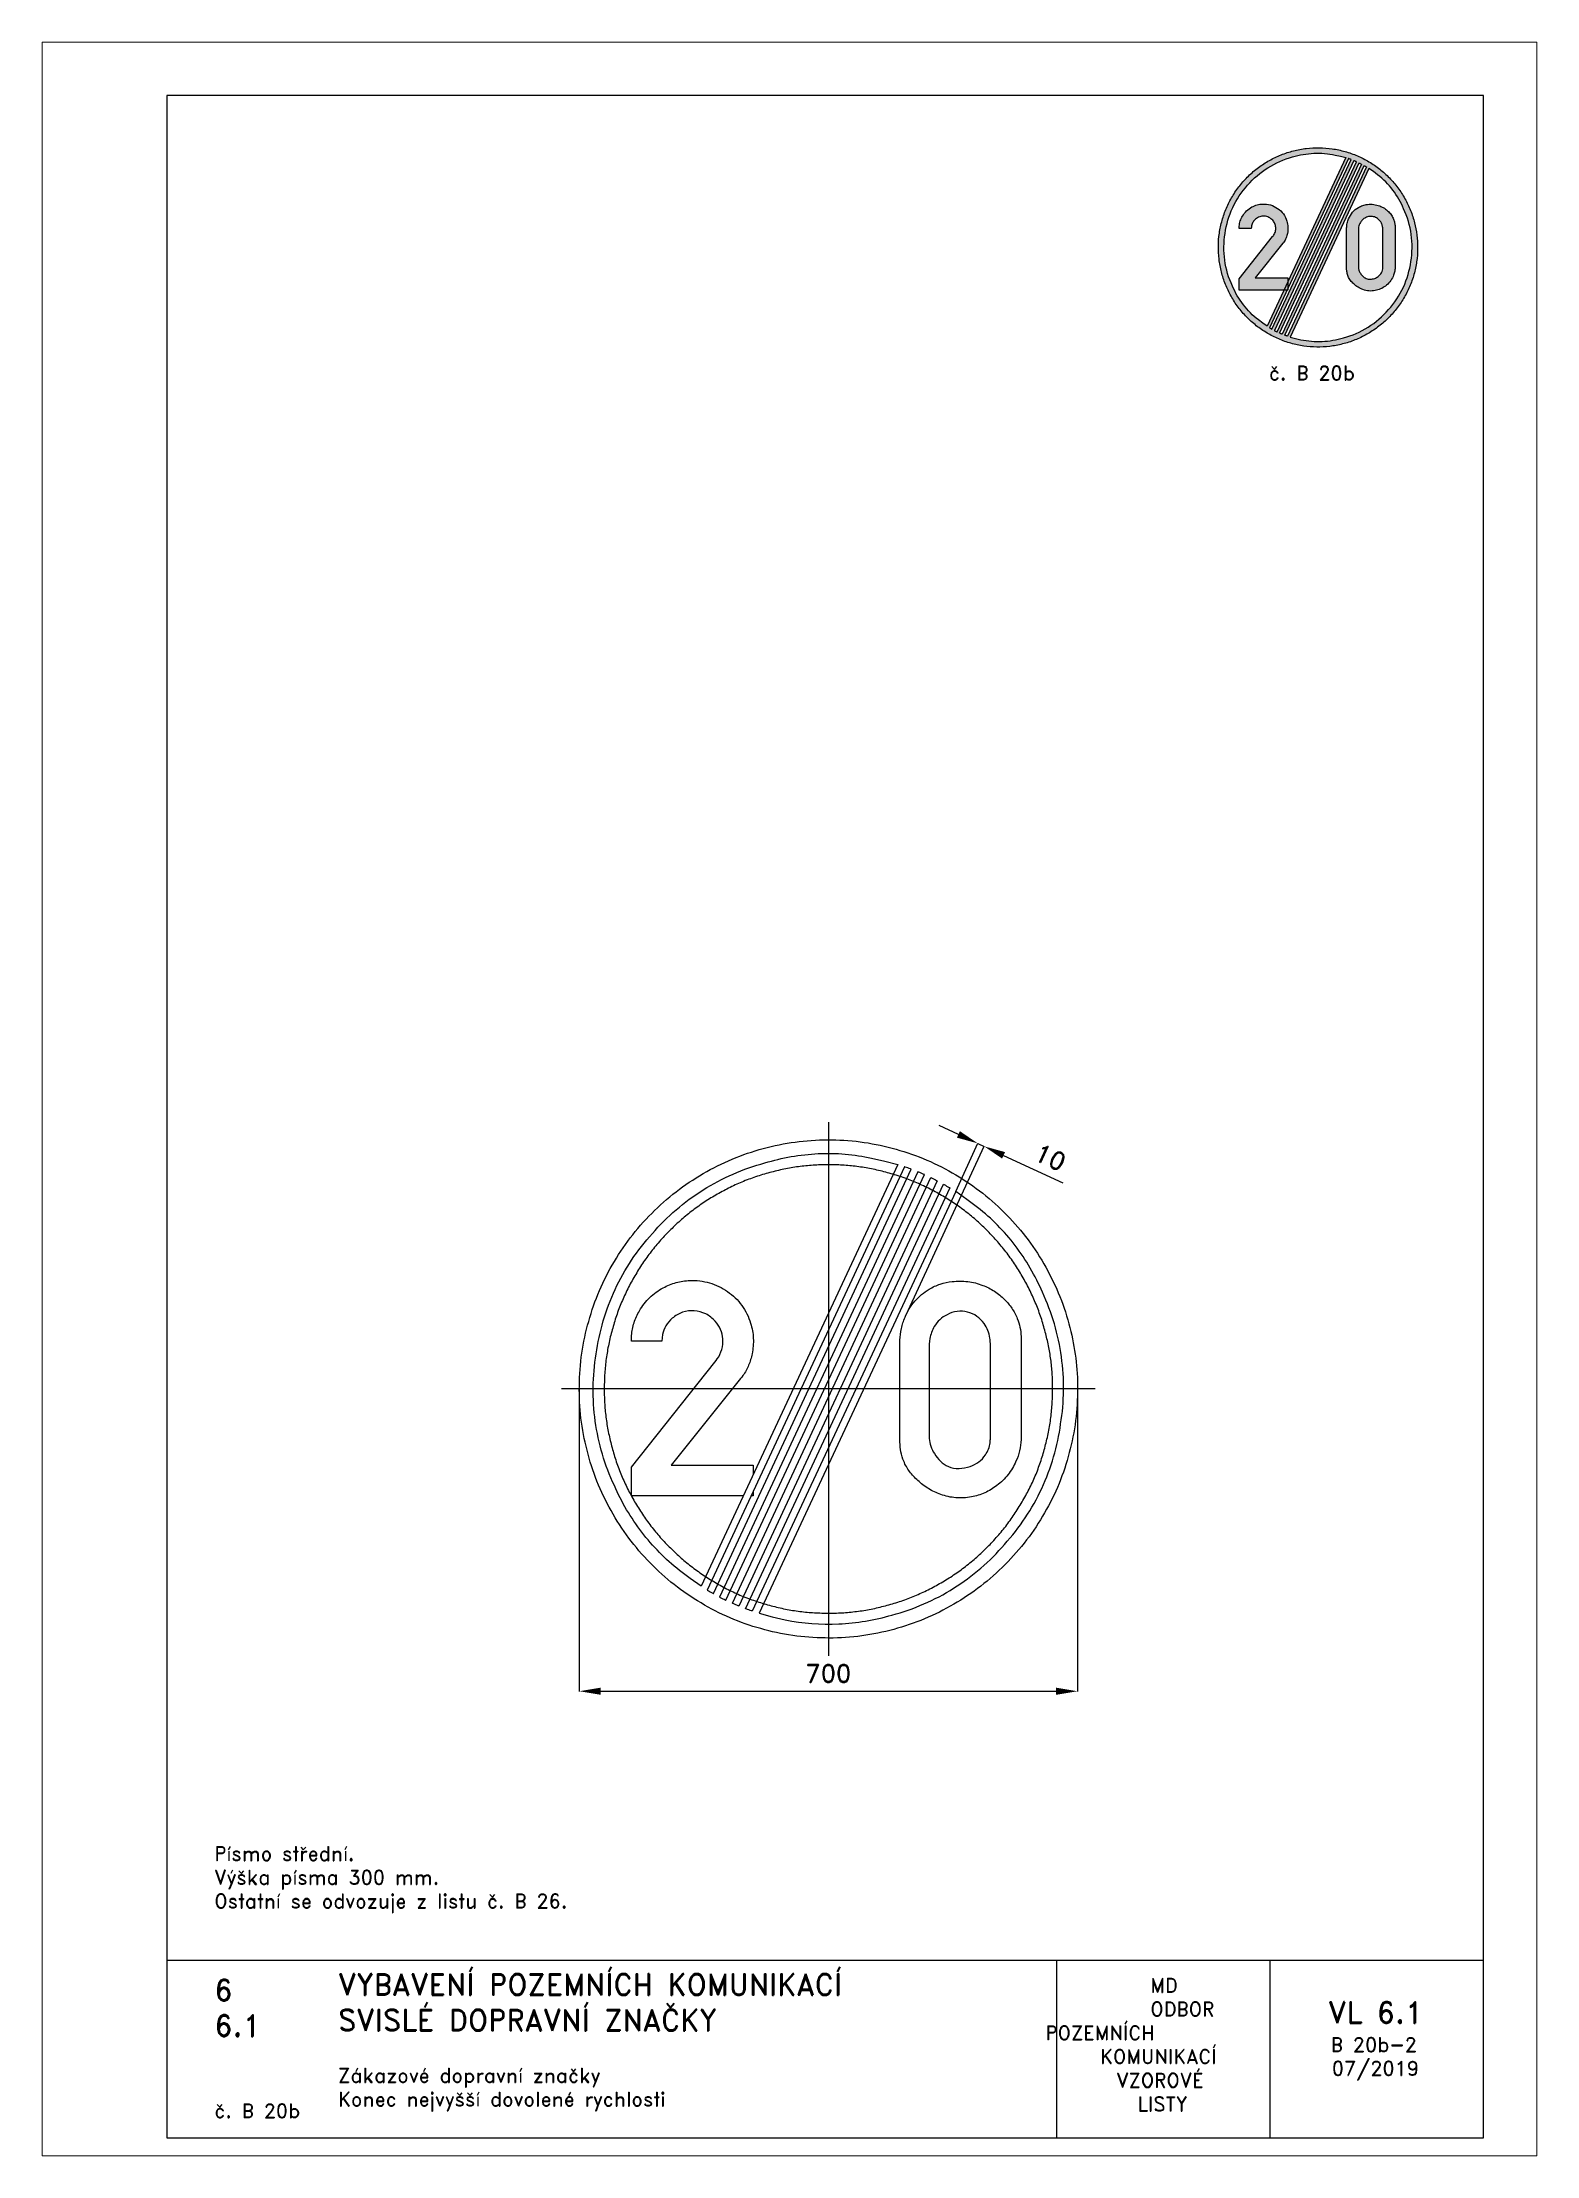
# Paper-space layout 'B 20b-2' of a CAD drawing. Header units: millimetres. Extents: x 0 to 210, y 0 to 297.
# The model-space entities are those that its viewports show. They can reach past a viewport. Long polylines and large blocks are cut down to what shows.
import ezdxf

# ---------------------------------------------------------------- set-up
doc = ezdxf.new("R2010")
doc.units = ezdxf.units.MM
doc.header["$LTSCALE"] = 5
doc.linetypes.add('ČERCHOVANÁX2', pattern=[2, 1, -0.5, 0, -0.5])
doc.linetypes.add('ČÁRKOVANÁX2', pattern=[1.5, 1, -0.5])
for name, color, linetype in [('Kóty', 2, 'Continuous'), ('Rozpiska', 7, 'Continuous'), ('Značka', 7, 'Continuous')]:
    doc.layers.add(name, color=color, linetype=linetype)
doc.layers.add('Rámeček', color=6, linetype='Continuous', plot=False)
doc.styles.get("Standard").update_dxf_attribs({"font": 'romand.shx', "height": 25})
doc.dimstyles.get("Standard").update_dxf_attribs({"dimtxt": 25, "dimasz": 30, "dimexe": 0.18, "dimexo": 0.0625, "dimgap": 12.5, "dimtad": 1, "dimdec": 0, "dimzin": 0, "dimdsep": 46, "dimtxsty": 'Standard', "dimcen": 0.09, "dimadec": 0, "dimazin": 0, "dimtfac": 1, "dimtdec": 0, "dimtofl": 0, "dimtmove": 0, "dimatfit": 3, "dimfxl": 1, "dimtolj": 1, "dimtzin": 0, "dimarcsym": 0})

psp = doc.layouts.new('B 20b-2')

# ---------------------------------------------------------------- texts
at = {"layer": 'Rozpiska', "color": 7, "attachment_point": 1}
for s, width, heights, insert, char_height in [('\\pi7.08671;{\\C6;č. B 20b}', 27.98293665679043, [2.666666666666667], (165.2758677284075, 251.5084026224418), 2), ('Písmo střední.\\PVýška písma 300 mm.{\\H1.83333x; }\\POstatní se odvozuje z listu č. B 26. {\\H1.55556x; }', 155.5010732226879, [0], (24.16971776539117, 43.46028045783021), 2), ('6', 149.04217740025, [0], (24.16971776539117, 24.77143633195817), 3), ('{\\C6;VYBAVENÍ POZEMNÍCH KOMUNIKACÍ\\P}SVISLÉ DOPRAVNÍ ZNAČKY{\\H1.34524x; }', 149.04217740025, [0], (41.56166878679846, 25.56072462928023), 3), ('\\pi14.7414;{\\C6;MD\\P\\pi2.36044;}ODBOR POZEMNÍCH{\\H1.57143x; }\\P\\pi7.69378;KOMUNIKACÍ{\\H1.5x; }\\P\\pi9.97949;{\\C6;VZOROVÉ\\H1.47619x; \\H0.67742x;\\P\\pi12.93187;LISTY\\H1.26984x; }', 33.10184048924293, [0], (140.9534725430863, 24.94523992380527), 2), ('\\pi1.03113;{\\H1.5x;\\C6;VL 6.1\\P\\pi1.41205;\\H0.66667x;B 20b-2\\H1.66666x; \\H0.6x;\\P\\pi1.5549;07/2019\\H1.80159x; }', 16.06225436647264, [0], (179.6550617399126, 21.60975232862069), 2), ('6.1', 149.04217740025, [0], (24.16971776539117, 19.77734483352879), 3), ('{\\C6;Zákazové dopravní značky\\P}Konec nejvyšší dovolené rychlosti{\\H1.83333x; }', 149.04217740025, [0], (41.56166878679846, 12.28505153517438), 2), ('{\\C6;č. B 20b}', 21.57220710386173, [2.666666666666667], (24.16971776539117, 7.302420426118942), 2)]:
    psp.add_mtext_dynamic_manual_height_columns(s, width=width, gutter_width=100, heights=heights, dxfattribs=dict(at, insert=insert, char_height=char_height))

msp = doc.modelspace()

# ---------------------------------------------------------------- texts
at = {"layer": 'Kóty', "insert": (311.8935763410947, 325.3177540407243), "char_height": 25, "attachment_point": 5, "rotation": 335.1333430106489}
msp.add_mtext('\\A1;10', dxfattribs=at)

# ---------------------------------------------------------------- blocks, each defined once
blk = doc.blocks.new('*D2')
at = {"layer": 'Defpoints', "color": 0, "transparency": 16777216}
for p in [(-350.0407403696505, 0), (349.9689999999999, -3.464999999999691), (349.9689999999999, -424.8172426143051)]:
    blk.add_point(p, dxfattribs=at)
at = {"layer": 'Kóty', "color": 0, "lineweight": -2, "transparency": 16777216}
for p, q in [((-350.0407403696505, -0.0625), (-350.0407403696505, -424.9972426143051)), ((349.9689999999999, -3.527499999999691), (349.9689999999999, -424.9972426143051)), ((-320.0407403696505, -424.8172426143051), (319.9689999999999, -424.8172426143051))]:
    blk.add_line(p, q, dxfattribs=at)
at = {"layer": 'Kóty', "color": 0, "transparency": 16777216}
for points in [[(-320.0407403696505, -419.8172426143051), (-320.0407403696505, -429.8172426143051), (-350.0407403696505, -424.8172426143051)], [(319.9689999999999, -419.8172426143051), (319.9689999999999, -429.8172426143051), (349.9689999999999, -424.8172426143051)]]:
    blk.add_solid(points, dxfattribs=at)
at = {"layer": 'Kóty', "color": 0, "transparency": 16777216, "insert": (-0.03587018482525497, -399.8172426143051), "char_height": 25, "attachment_point": 5}
blk.add_mtext('\\A1;700', dxfattribs=at)

# ---------------------------------------------------------------- dimensions: what is measured, and where the dimension line sits
at = {"layer": 'Kóty'}
dim = msp.add_linear_dim(base=(349.9689999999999, -424.8172426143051), p1=(-350.0407403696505, 0), p2=(349.9689999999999, -3.464999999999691), dimstyle='Standard', dxfattribs=at)
dim.commit()
dim.dimension.update_dxf_attribs({"geometry": '*D2', "text_midpoint": (-0.03587018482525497, -399.8172426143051)})

# ---------------------------------------------------------------- linework, layer by layer
at = {"layer": 'Kóty'}
for p, q in [((182.6626533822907, 357.6587466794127), (155.4439869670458, 370.2739834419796)), ((109.2159277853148, 104.3116857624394), (218.9364865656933, 341.0450380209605)), ((178.9330000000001, 277.2400000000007), (209.957011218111, 345.2068219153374)), ((246.0794615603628, 328.2664892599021), (329.4636301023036, 289.6198115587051))]:
    msp.add_line(p, q, dxfattribs=at)
msp.add_lwpolyline([(209.8813197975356, 345.0435099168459), (218.8607951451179, 340.881726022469)], dxfattribs=at)
for points in [[(184.7651928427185, 362.1951910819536), (180.5601139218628, 353.122302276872), (209.8813197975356, 345.0435099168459)], [(248.1820010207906, 332.8029336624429), (243.976922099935, 323.7300448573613), (218.8607951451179, 340.881726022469)]]:
    msp.add_solid(points, dxfattribs=at)
at = {"layer": 'Značka', "color": 6, "linetype": 'ČERCHOVANÁX2', "lineweight": 25, "ltscale": 5}
for p, q in [((0, 375), (0, -375)), ((375.0000000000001, 0), (-375, 0))]:
    msp.add_line(p, q, dxfattribs=at)
at = {"layer": 'Značka', "color": 5}
for points in [[(349.99, -0.02999999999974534, -0.00159845), (349.98, -2.319999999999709, -0.00159656), (349.96, -4.609999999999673, -0.0321661), (346.48, -50.23999999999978, -0.0357219), (336.8499999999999, -95.02999999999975, -0.0366614), (321.8199999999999, -138.29, -0.0347532), (300.78, -178.9799999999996, -0.03404), (274.95, -216.8000000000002, -0.034445), (244.22, -250.7399999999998, -0.0345657), (209.5, -280.5900000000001, -0.0344244), (171.01, -305.3999999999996, -0.0343891), (129.74, -325.25, -0.0344177), (86.1400000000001, -339.2599999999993, -0.0344242), (41.15000000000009, -347.75, -0.0344023), (-4.589999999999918, -350, -0.0344081), (-50.25, -346.5599999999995, -0.0344061), (-95.00999999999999, -336.8899999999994, -0.0344087), (-138.23, -321.75, -0.0344124), (-178.96, -300.8199999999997, -0.0344018), (-216.7860000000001, -275.0099999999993, -0.034415), (-250.716, -244.2599999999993, -0.0344251), (-280.5699999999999, -209.5299999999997, -0.03441019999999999), (-305.3839999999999, -171.0500000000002, -0.0344135), (-325.2339999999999, -129.7799999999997, -0.034417), (-339.2410000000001, -86.17999999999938, -0.0344145), (-347.7339999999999, -41.1899999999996, -0.0344171), (-349.98, 4.550000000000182, -0.0344162), (-346.5369999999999, 50.21000000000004, -0.0344159), (-336.8689999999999, 94.97000000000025, -0.0344173), (-321.726, 138.1900000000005, -0.0344195), (-300.8019999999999, 178.9200000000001, -0.0344136), (-274.9889999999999, 216.75, -0.0344131), (-244.237, 250.6799999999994, -0.03440319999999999), (-209.51, 280.5299999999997, -0.0344216), (-171.03, 305.3400000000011, -0.0344065), (-129.76, 325.1899999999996, -0.0344165), (-86.16000000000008, 339.1999999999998, -0.0344223), (-41.17000000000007, 347.6899999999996, -0.0344239), (4.569999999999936, 349.9399999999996, -0.03441880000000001), (50.23000000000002, 346.5000000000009, -0.0344064), (94.99000000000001, 336.8300000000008, -0.0344272), (138.21, 321.6799999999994, -0.0344451), (178.9400000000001, 300.7600000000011, -0.0344284), (216.76, 274.9499999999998, -0.0344043), (250.7, 244.1999999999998, -0.0344024), (280.5599999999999, 209.4700000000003, -0.0344867), (305.3599999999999, 170.9900000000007, -0.0344088), (325.1900000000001, 129.7300000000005, -0.0340737), (339.22, 86.11999999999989, -0.0327941), (347.5, 43.35000000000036, -0.0342656), (349.99, -0.02999999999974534)], [(97.37000000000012, 315.2799999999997), (-178.96, -277.3000000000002), (-194.41, -266.3899999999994), (-209.52, -254.9899999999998, -0.0609735), (-262.2639999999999, -201.1999999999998, -0.0613758), (-300.7789999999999, -135.8199999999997, -0.07629860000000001), (-327.664, -45.31999999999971, -0.0762493), (-326.328, 49.13000000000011, -0.0760762), (-299.713, 139.7800000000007, -0.0758462), (-247.423, 218.3400000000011, -0.07553639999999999), (-175.9100000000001, 279.8000000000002, -0.07422260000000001), (-89.31999999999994, 317.6500000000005, -0.0613585), (-14.36999999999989, 330.6099999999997, -0.0667616), (60.63000000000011, 324.3499999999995), (79.07999999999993, 320.1400000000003), (97.37000000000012, 315.2799999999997)], [(178.9400000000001, 277.2400000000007), (-97.3900000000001, -315.3400000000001), (-79.08999999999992, -320.1599999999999), (-60.65000000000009, -324.4099999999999, 0.0609832), (14.46000000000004, -330.2399999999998, 0.06137480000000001), (89.29999999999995, -317.71, 0.076296), (175.9100000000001, -280.1399999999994, 0.0762437), (247.4000000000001, -218.3999999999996, 0.07607710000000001), (299.73, -139.75, 0.0758457), (326.3099999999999, -49.1899999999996, 0.07553689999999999), (327.4100000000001, 45.09000000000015, 0.07421860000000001), (300.76, 135.7600000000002, 0.06137130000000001), (262.5, 201.5, 0.0667486), (209.5, 254.9299999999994), (194.4100000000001, 266.3599999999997), (178.9400000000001, 277.2400000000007)], [(-276.96, -150.0299999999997), (-276.96, -109.9399999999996), (-159.6199999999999, 37.75), (-157.9000000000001, 39.92000000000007), (-156.24, 42.15999999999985, 0.0829794), (-149.9000000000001, 55.5, 0.0944093), (-148.49, 70.22000000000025, 0.0921182), (-151.5899999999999, 83.53999999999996, 0.08401410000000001), (-159.1500000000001, 95.10000000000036, 0.09811160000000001), (-172.4200000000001, 105.4499999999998, 0.106063), (-188.55, 109.75, 0.106183), (-204.97, 107.6900000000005, 0.09992360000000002), (-219.3660000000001, 99.22000000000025, 0.0837183), (-228.338, 88.82999999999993, 0.0916487), (-233.148, 76.28000000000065), (-233.872, 71.65000000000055), (-234.273, 66.97000000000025), (-276.96, 66.97000000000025, -0.00339378), (-276.8580000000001, 71, -0.0101467), (-276.648, 75.03000000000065, -0.0594223), (-273.0939999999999, 93.05000000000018, -0.0582254), (-265.398, 109.8800000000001, -0.0721335), (-251.127, 128.3200000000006, -0.07223049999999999), (-232.273, 141.9400000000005, -0.0614616), (-214.16, 149.3900000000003, -0.05993490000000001), (-194.74, 152.2800000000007, -0.08305599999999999), (-167.03, 149.0500000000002, -0.0870653), (-141.8699999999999, 136.8100000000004, -0.08776469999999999), (-121.7, 117.4000000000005, -0.0877932), (-109.4000000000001, 92.40999999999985, -0.0684773), (-105.5799999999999, 71.07000000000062, -0.0624153), (-107.4000000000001, 49.40999999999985, -0.05068619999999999), (-112.0999999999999, 33.28999999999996, -0.06183060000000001), (-120.1800000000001, 18.78000000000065), (-121.78, 16.59000000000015), (-123.4300000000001, 14.44000000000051), (-220.898, -107.2199999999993), (-105.71, -107.2199999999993), (-105.71, -120.2179423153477)], [(100.5, 63.10000000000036), (100.47, 65.78000000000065, -0.00595237), (100.5, 68.47000000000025, -0.0490221), (102.46, 84.86999999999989, -0.0499981), (107.6500000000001, 100.7200000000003, -0.07953099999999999), (121.4300000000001, 123.3600000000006, -0.08909210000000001), (141.6800000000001, 140.1300000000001, -0.0597621), (157.1800000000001, 147.3000000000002, -0.05198009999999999), (173.9300000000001, 150.8800000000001, -0.06202609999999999), (195.78, 150.9000000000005, -0.0644748), (216.9000000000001, 145.5, -0.05541749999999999), (233.23, 137.3299999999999, -0.05549009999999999), (247.3700000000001, 125.7800000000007, -0.051105), (257.75, 113.3000000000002, -0.0548875), (265.28, 98.94000000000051, -0.0452307), (269.1099999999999, 86.61000000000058, -0.0459707), (270.6500000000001, 73.85000000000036, -0.0123133), (270.72, 69.38000000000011, -0.00407129), (270.6500000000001, 64.90999999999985), (270.6500000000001, -65.84000000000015), (270.6800000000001, -68.52999999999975, -0.00685807), (270.6500000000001, -71.21999999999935, -0.0517812), (268.6300000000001, -86.76999999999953, -0.0497006), (263.5, -101.6899999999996, -0.0668041), (252.3199999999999, -120.46, -0.0659095), (236.6200000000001, -135.6899999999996, -0.0611082), (219.71, -146, -0.0641552), (200.8099999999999, -151.8099999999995, -0.0696595), (179.05, -152.9699999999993, -0.0674482), (157.8099999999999, -148.25, -0.05681609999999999), (140.6700000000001, -140.1399999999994, -0.0495793), (125.5599999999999, -128.5299999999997, -0.04803259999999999), (114.1300000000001, -116.1499999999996, -0.06587739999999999), (105.8700000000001, -101.6899999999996, -0.0547823), (101.8900000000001, -88.52999999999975, -0.0423712), (100.5, -74.80999999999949, -0.00925313), (100.4400000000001, -70.31999999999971, -0.00308395), (100.5, -65.84000000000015), (100.5, 63.10000000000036)], [(141.6800000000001, 63.10000000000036), (141.6800000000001, -65.84000000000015), (141.6600000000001, -67.63999999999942, 0.00959552), (141.6800000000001, -69.4399999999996, 0.07387080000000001), (143.78, -80.53999999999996, 0.0595147), (148.8399999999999, -90.9399999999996, 0.07071489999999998), (157.3399999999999, -101.6199999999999, 0.0945793), (168.5599999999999, -108.8400000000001, 0.108412), (183.5599999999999, -111.8099999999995, 0.08759349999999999), (199, -108.8400000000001, 0.0781318), (211.1900000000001, -102.5, 0.0881712), (220.5, -92.71999999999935, 0.06174640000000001), (224.8599999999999, -84.53999999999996, 0.06117330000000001), (227.1200000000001, -75.59000000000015, 0.0252051), (227.55, -70.72999999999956, 0.0083776), (227.6500000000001, -65.84000000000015), (227.6500000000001, 63.10000000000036), (227.3700000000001, 67.34000000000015, 0.0164615), (226.9000000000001, 71.5600000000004, 0.0583077), (224.0699999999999, 82.11999999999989, 0.064696), (218.71, 91.75, 0.0880906), (208.53, 101.9900000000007, 0.09789489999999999), (195.4300000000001, 107.8800000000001, 0.099832), (180.8399999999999, 108.79, 0.0882878), (166.78, 104.3100000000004, 0.0741276), (156.4300000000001, 97.28000000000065, 0.0756799), (148.6800000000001, 87.63000000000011, 0.0526201), (144.8199999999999, 79.51000000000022, 0.0460884), (142.6200000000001, 70.8100000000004), (142.0799999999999, 66.96000000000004), (141.6800000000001, 63.10000000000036)]]:
    msp.add_lwpolyline(points, format="xyb", dxfattribs=at)
at = {"layer": 'Značka', "color": 6, "linetype": 'ČÁRKOVANÁX2', "ltscale": 2.5}
msp.add_lwpolyline([(314.9901816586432, 0.1865202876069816, -0.00176166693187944), (314.9807314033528, -2.090680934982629, -0.001623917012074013), (314.9624892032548, -4.192581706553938, -0.03216609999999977), (311.8245350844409, -45.34114794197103, -0.03606058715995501), (303.1357230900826, -85.62172522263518, -0.03700969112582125), (289.6884503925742, -124.413274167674, -0.03498394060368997), (270.7399317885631, -161.0167879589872, -0.03426577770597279), (247.4567885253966, -195.1407451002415, -0.03463764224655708), (219.787489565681, -225.6778551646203, -0.03475904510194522), (188.569682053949, -252.5378736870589, -0.03462036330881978), (153.9111235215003, -274.8600387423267, -0.0345848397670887), (116.7719505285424, -292.7410828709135, -0.03461222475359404), (77.52410580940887, -305.3361688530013, -0.03461881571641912), (37.04021251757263, -312.9921282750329, -0.03459646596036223), (-4.134402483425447, -315.0021112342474, -0.03460232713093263), (-45.22786891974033, -311.9221854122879, -0.03460303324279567), (-85.51052666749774, -303.2028884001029, -0.03460563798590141), (-124.4157670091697, -289.5915335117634, -0.03461058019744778), (-161.0628022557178, -270.7408950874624, -0.03459991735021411), (-195.1188226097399, -247.5230317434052, -0.03460819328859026), (-225.6444619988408, -219.8371190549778, -0.03461832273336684), (-252.5221596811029, -188.593938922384, -0.0346035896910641), (-274.8463602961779, -153.9470230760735, -0.03460687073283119), (-292.7244508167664, -116.8135351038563, -0.03461308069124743), (-305.3170862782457, -77.56437505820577, -0.034610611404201), (-312.9764726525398, -37.07730104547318, -0.03461235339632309), (-314.9821403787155, 4.091496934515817, -0.03461147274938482), (-311.8995948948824, 45.18504551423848, -0.03461190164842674), (-303.181999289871, 85.47016597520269, -0.03461329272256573), (-289.5686249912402, 124.3732264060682, -0.03461650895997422), (-270.7218214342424, 161.0246282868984, -0.03461053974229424), (-247.502648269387, 195.0820405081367, -0.03460570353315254), (-219.8153262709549, 225.6072930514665, -0.0345957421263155), (-188.5733719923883, 252.4825828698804, -0.03461627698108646), (-153.9287036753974, 274.8014069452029, -0.03460103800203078), (-116.7930805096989, 292.6806321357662, -0.03461092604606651), (-77.5441298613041, 305.2761635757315, -0.03461681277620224), (-37.06008059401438, 312.9321438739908, -0.03461914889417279), (4.114019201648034, 314.9421078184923, -0.03461404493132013), (45.2071285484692, 311.8622927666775, -0.03460086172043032), (85.48767704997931, 303.1437148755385, -0.03462176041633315), (124.3879520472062, 289.5248916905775, -0.03464130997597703), (161.0444386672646, 270.6799441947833, -0.03462451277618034), (195.0893320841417, 247.465783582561, -0.0345957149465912), (225.6311822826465, 219.7743478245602, -0.03459378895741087), (252.5151891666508, 188.5298809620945, -0.03468208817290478), (274.8162014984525, 153.8979972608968, -0.03460372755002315), (292.6766965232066, 116.7729518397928, -0.03427215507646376), (305.3068992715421, 77.46174466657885, -0.03299509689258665), (312.775984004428, 38.96334829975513, -0.03442013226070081)], format="xyb", close=True, dxfattribs=at)
at = {"layer": 'Značka', "color": 5}
for points in [[(106.95, 312.1600000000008), (-170.4100000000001, -282.6300000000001), (-169.98, -282.8899999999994), (-169.55, -283.1499999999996), (-167.8199999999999, -284.1799999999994), (-166.0899999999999, -285.1899999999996), (-164.3499999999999, -286.1999999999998), (-162.6099999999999, -287.1899999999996), (-162.1700000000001, -287.4399999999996), (-161.73, -287.6899999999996), (116.4000000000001, 308.7600000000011), (115.9300000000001, 308.9299999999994), (115.46, 309.1099999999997), (113.5699999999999, 309.8100000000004), (111.6800000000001, 310.4900000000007), (109.79, 311.170000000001), (107.9000000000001, 311.8300000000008), (107.4200000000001, 311.9900000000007), (106.95, 312.1600000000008)], [(125.72, 305.0800000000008), (-152.9200000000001, -292.46), (-152.48, -292.6899999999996), (-152.04, -292.9299999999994), (-150.26, -293.8400000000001), (-148.47, -294.75), (-146.6800000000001, -295.6399999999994), (-144.8900000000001, -296.5299999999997), (-144.4400000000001, -296.75), (-143.99, -296.96), (134.9100000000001, 301.1300000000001), (134.45, 301.3300000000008), (133.99, 301.54), (132.1600000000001, 302.3499999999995), (130.3299999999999, 303.1400000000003), (128.49, 303.9299999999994), (126.6400000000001, 304.6999999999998), (126.1800000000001, 304.8900000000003), (125.72, 305.0800000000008)], [(152.9000000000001, 292.4000000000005), (-125.74, -305.1399999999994), (-126.2, -304.9499999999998), (-126.6600000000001, -304.7599999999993), (-128.51, -303.9899999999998), (-130.3499999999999, -303.1999999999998), (-132.1800000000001, -302.4099999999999), (-134.01, -301.5999999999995), (-134.47, -301.3899999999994), (-134.9300000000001, -301.1899999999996), (143.97, 296.9000000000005), (144.4200000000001, 296.6899999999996), (144.8700000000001, 296.4700000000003), (146.6600000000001, 295.5800000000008), (148.45, 294.6899999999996), (150.24, 293.7799999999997), (152.02, 292.8699999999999), (152.46, 292.6300000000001), (152.9000000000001, 292.4000000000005)], [(170.3900000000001, 282.5700000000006), (-106.97, -312.2199999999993), (-107.4400000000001, -312.0500000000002), (-107.9200000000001, -311.8899999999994), (-109.8099999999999, -311.2299999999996), (-111.7, -310.5500000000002), (-113.5899999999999, -309.8699999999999), (-115.48, -309.1700000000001), (-115.95, -308.9899999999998), (-116.4200000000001, -308.8199999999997), (161.71, 287.6300000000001), (162.1500000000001, 287.3800000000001), (162.5899999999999, 287.1300000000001), (164.3299999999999, 286.1400000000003), (166.0699999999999, 285.1300000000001), (167.8, 284.1199999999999), (169.53, 283.0900000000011), (169.96, 282.8300000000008), (170.3900000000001, 282.5700000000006)], [(-105.71, -143.8828374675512), (-105.71, -150.0299999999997), (-108.5765192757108, -150.0299999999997)], [(-119.6118628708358, -150.0299999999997), (-276.96, -150.0299999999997)]]:
    msp.add_lwpolyline(points, dxfattribs=at)

msp.set_redraw_order([(e.dxf.handle, doc.entitydb.next_handle()) for e in msp.query("TEXT MTEXT ATTDEF DIMENSION ARC_DIMENSION")])  # texts and dimensions are drawn at this point

# ---------------------------------------------------------------- hatches: boundary and pattern name
at = {"layer": 'Značka'}
h = psp.add_hatch(color=7, dxfattribs=at)
h.dxf.hatch_style = 1
edge = h.paths.add_edge_path(flags=16)
edge.add_line((186.4248501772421, 279.2628596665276), (175.371650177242, 255.5596596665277))
edge.add_line((175.371650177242, 255.5596596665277), (176.103650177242, 255.366859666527))
edge.add_line((176.103650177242, 255.366859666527), (176.8412501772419, 255.1968596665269))
edge.add_arc((179.2958958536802, 267.3509620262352), 12.39949553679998, 258.5821135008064, 272.5411462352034)
edge.add_arc((179.3085859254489, 267.3622565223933), 12.41022328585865, 272.4803041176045, 286.5287502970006)
edge.add_arc((179.6758721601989, 267.5020199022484), 12.44589036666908, 284.7244381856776, 302.1763827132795)
edge.add_arc((179.6828047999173, 267.5244654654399), 12.46120949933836, 302.094444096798, 319.5344716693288)
edge.add_arc((179.9314884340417, 267.8489967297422), 12.48930523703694, 317.6610462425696, 335.0631121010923)
edge.add_arc((179.9167051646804, 267.8787833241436), 12.51528616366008, 334.9679947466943, 352.3173318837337)
edge.add_arc((179.9315492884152, 268.2360529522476), 12.55338761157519, 350.6920547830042, 367.971023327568)
edge.add_arc((179.6813300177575, 268.2192948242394), 12.80352603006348, 7.890015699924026, 24.86853669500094)
edge.add_arc((179.860948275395, 268.7077559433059), 12.44057971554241, 23.17513894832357, 37.22278599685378)
edge.add_arc((180.7382516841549, 269.3969949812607), 11.32507521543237, 37.13101709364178, 52.40601097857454)
edge.add_line((187.647250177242, 278.370459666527), (187.0436501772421, 278.8276596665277))
edge.add_line((187.0436501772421, 278.8276596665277), (186.4248501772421, 279.2628596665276))
edge = h.paths.add_edge_path(flags=16)
edge.add_line((183.1620501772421, 280.7844596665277), (172.1088501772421, 257.0812596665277))
edge.add_line((172.1088501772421, 257.0812596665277), (171.4908501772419, 257.5176596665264))
edge.add_line((171.4908501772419, 257.5176596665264), (170.886450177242, 257.9736596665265))
edge.add_arc((178.6206377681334, 267.6676151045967), 12.40122694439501, 217.4590527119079, 231.4158706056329, ccw=False)
edge.add_arc((178.6186696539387, 267.6844953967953), 12.40993975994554, 203.4777686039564, 217.5264431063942, ccw=False)
edge.add_arc((178.4906322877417, 268.0536025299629), 12.44565005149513, 187.8189325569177, 205.2714695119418, ccw=False)
edge.add_arc((178.5023916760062, 268.0752636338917), 12.46026277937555, 170.4689505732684, 187.9102541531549, ccw=False)
edge.add_arc((178.5931516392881, 268.4732413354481), 12.49052138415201, 154.9367376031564, 172.3385983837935, ccw=False)
edge.add_arc((178.6227484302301, 268.4811047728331), 12.51401570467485, 137.6773039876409, 155.0267550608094, ccw=False)
edge.add_arc((178.8906401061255, 268.7227218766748), 12.55453752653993, 122.03713238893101, 139.3159869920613, ccw=False)
edge.add_arc((179.034081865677, 268.5202710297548), 12.80225526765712, 105.1212616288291, 122.10069433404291, ccw=False)
edge.add_arc((179.2976749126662, 268.9693513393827), 12.4430359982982, 92.78794586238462, 106.8326703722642, ccw=False)
edge.add_arc((179.2589646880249, 270.0885280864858), 11.32331205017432, 77.58979161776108, 92.86775166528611, ccw=False)
edge.add_line((181.692450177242, 281.1472596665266), (182.4304501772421, 280.978859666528))
edge.add_line((182.4304501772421, 280.978859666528), (183.1620501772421, 280.7844596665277))
h.paths.add_polyline_path([(186.082850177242, 279.4760596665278), (174.988450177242, 255.6844596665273), (174.969650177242, 255.6912596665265), (174.950450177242, 255.6976596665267), (174.8748501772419, 255.7240596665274), (174.799250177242, 255.7512596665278), (174.7236501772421, 255.7784596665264), (174.648050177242, 255.8064596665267), (174.6292501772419, 255.8136596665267), (174.6104501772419, 255.8204596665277), (185.7356501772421, 279.6784596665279), (185.753250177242, 279.6684596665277), (185.7708501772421, 279.6584596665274), (185.8404501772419, 279.6188596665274), (185.9100501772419, 279.5784596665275), (185.9792501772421, 279.5380596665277), (186.048450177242, 279.496859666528), (186.065650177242, 279.486459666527)], flags=16)
h.paths.add_polyline_path([(185.3832501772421, 279.8692596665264), (174.237650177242, 255.9676596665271), (174.2192501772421, 255.975259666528), (174.2008501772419, 255.982859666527), (174.1268501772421, 256.0136596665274), (174.0532501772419, 256.0452596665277), (173.9800501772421, 256.0768596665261), (173.9068501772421, 256.1092596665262), (173.8884501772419, 256.1176596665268), (173.870050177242, 256.1256596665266), (185.0260501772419, 280.0492596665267), (185.044050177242, 280.040859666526), (185.062050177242, 280.0320596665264), (185.133650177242, 279.9964596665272), (185.205250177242, 279.9608596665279), (185.276850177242, 279.9244596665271), (185.348050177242, 279.8880596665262), (185.3656501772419, 279.8784596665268)], flags=16)
h.paths.add_polyline_path([(184.2960501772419, 280.3764596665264), (173.1504501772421, 256.4748596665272), (173.168050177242, 256.4656596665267), (173.1856501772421, 256.4560596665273), (173.256850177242, 256.4196596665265), (173.328450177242, 256.3832596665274), (173.400050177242, 256.3476596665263), (173.4716501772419, 256.3120596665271), (173.489650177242, 256.3032596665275), (173.507650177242, 256.2948596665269), (184.6636501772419, 280.2184596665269), (184.645250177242, 280.2264596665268), (184.6268501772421, 280.2348596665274), (184.553650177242, 280.2672596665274), (184.480450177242, 280.2988596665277), (184.4068501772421, 280.3304596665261), (184.332850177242, 280.3612596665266), (184.3144501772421, 280.3688596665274)], flags=16)
h.paths.add_polyline_path([(183.5452501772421, 280.6596596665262), (172.4508501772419, 256.8680596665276), (172.4680501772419, 256.8576596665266), (172.4852501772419, 256.8472596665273), (172.5544501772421, 256.8060596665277), (172.623650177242, 256.7656596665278), (172.693250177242, 256.725259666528), (172.7628501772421, 256.6856596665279), (172.780450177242, 256.6756596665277), (172.7980501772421, 256.6656596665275), (183.923250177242, 280.5236596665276), (183.904450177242, 280.5304596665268), (183.8856501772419, 280.5376596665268), (183.810050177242, 280.5656596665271), (183.7344501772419, 280.5928596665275), (183.658850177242, 280.6200596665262), (183.5832501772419, 280.6464596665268), (183.5640501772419, 280.652859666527)], flags=16)
edge = h.paths.add_edge_path()
edge.add_arc((178.940308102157, 268.1888201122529), 14.32655187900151, 359.5666329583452, 359.9329704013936, ccw=False)
edge.add_arc((178.9227485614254, 268.1599286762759), 14.34392175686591, 359.31666075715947, 359.68256504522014, ccw=False)
edge.add_arc((179.0249854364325, 268.1570246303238), 14.24165761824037, 351.95405164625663, 359.32343784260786, ccw=False)
edge.add_arc((180.4113232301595, 267.9602448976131), 12.84142405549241, 343.77424802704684, 351.9576248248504, ccw=False)
edge.add_arc((180.6566331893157, 267.6010292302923), 12.50856555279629, 336.64182236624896, 345.0402350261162, ccw=False)
edge.add_arc((180.0251169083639, 267.8746663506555), 13.19681655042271, 328.6765817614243, 336.6382242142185, ccw=False)
edge.add_arc((179.6842658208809, 267.8369987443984), 13.47003251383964, 321.7688278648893, 329.5672100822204, ccw=False)
edge.add_arc((179.808951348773, 267.7333437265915), 13.30794473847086, 313.89609010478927, 321.78718277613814, ccw=False)
edge.add_arc((179.7162395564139, 267.5792980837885), 13.26235809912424, 306.7274414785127, 314.64616365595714, ccw=False)
edge.add_arc((179.6788935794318, 267.621232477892), 13.31830218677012, 298.86195184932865, 306.74832893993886, ccw=False)
edge.add_arc((179.5168986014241, 267.5469629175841), 13.33263769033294, 291.7474252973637, 299.62572178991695, ccw=False)
edge.add_arc((179.5190921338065, 267.5359540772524), 13.32159980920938, 283.87136250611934, 291.75620588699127, ccw=False)
edge.add_arc((179.3496845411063, 267.4868664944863), 13.31572435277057, 276.743370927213, 284.6297022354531, ccw=False)
edge.add_arc((179.3451981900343, 267.4981467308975), 13.32745371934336, 268.8755121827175, 276.75683031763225, ccw=False)
edge.add_arc((179.1690311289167, 267.4964800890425), 13.32349399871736, 261.7501830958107, 269.6328289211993, ccw=False)
edge.add_arc((179.1692712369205, 267.4981805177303), 13.32521128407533, 253.8680224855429, 261.7502104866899, ccw=False)
edge.add_arc((178.9972906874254, 267.5463650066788), 13.32491047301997, 246.7532105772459, 254.6359937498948, ccw=False)
edge.add_arc((178.9983575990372, 267.5436933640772), 13.32287698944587, 238.8608297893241, 246.7444599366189, ccw=False)
edge.add_arc((178.8459654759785, 267.6390017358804), 13.32685980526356, 231.7523155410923, 239.633519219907, ccw=False)
edge.add_arc((178.8416849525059, 267.6352557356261), 13.32126804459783, 223.8725748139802, 231.756800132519, ccw=False)
edge.add_arc((178.7181434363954, 267.7593431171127), 13.3193593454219, 216.7391725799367, 224.625709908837, ccw=False)
edge.add_arc((178.7176598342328, 267.764354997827), 13.32197047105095, 208.8745639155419, 216.7576904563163, ccw=False)
edge.add_arc((178.6330744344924, 267.9179137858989), 13.32320686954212, 201.744632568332, 209.6285145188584, ccw=False)
edge.add_arc((178.6309025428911, 267.9190299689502), 13.32160316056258, 193.8678691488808, 201.752552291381, ccw=False)
edge.add_arc((178.5852450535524, 268.09079196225), 13.31963048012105, 186.74817029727, 194.6322811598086, ccw=False)
edge.add_arc((178.587133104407, 268.0922692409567), 13.32167909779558, 178.8688197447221, 186.7535257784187, ccw=False)
edge.add_arc((178.5882037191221, 268.269243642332), 13.32043126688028, 171.7455127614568, 179.63001277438, ccw=False)
edge.add_arc((178.5893422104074, 268.2710203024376), 13.32130302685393, 163.8693468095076, 171.7537781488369, ccw=False)
edge.add_arc((178.6381131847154, 268.4418492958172), 13.32187733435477, 156.748683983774, 164.633435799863, ccw=False)
edge.add_arc((178.6360795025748, 268.4435494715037), 13.31933767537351, 148.8666946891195, 156.751950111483, ccw=False)
edge.add_arc((178.7311585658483, 268.5947292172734), 13.32375417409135, 141.7506852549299, 149.6345900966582, ccw=False)
edge.add_arc((178.730671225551, 268.5963105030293), 13.32239253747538, 133.8709380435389, 141.754728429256, ccw=False)
edge.add_arc((178.8585592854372, 268.7152877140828), 13.32639710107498, 126.74033070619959, 134.6218548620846, ccw=False)
edge.add_arc((178.8555937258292, 268.7248779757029), 13.31693835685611, 118.8690522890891, 126.7547884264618, ccw=False)
edge.add_arc((179.0138792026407, 268.8032326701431), 13.32591106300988, 111.74543376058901, 119.62771332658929, ccw=False)
edge.add_arc((179.0147503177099, 268.8077230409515), 13.32206319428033, 103.8714998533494, 111.7560685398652, ccw=False)
edge.add_arc((179.184152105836, 268.8565306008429), 13.31645759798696, 96.7435883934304, 104.62948476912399, ccw=False)
edge.add_arc((179.1880912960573, 268.8543251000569), 13.31911090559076, 88.87303993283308, 96.75930256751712, ccw=False)
edge.add_arc((179.3649803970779, 268.8517695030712), 13.31936183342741, 81.74895841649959, 89.63405360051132, ccw=False)
edge.add_arc((179.3644536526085, 268.8460523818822), 13.32509537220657, 73.86798814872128, 81.75024482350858, ccw=False)
edge.add_arc((179.5358756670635, 268.8043120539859), 13.31872877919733, 66.73928616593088, 74.62630420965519, ccw=False)
edge.add_arc((179.5440232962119, 268.8114754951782), 13.30893078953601, 58.86821675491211, 66.75933231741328, ccw=False)
edge.add_arc((179.6934183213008, 268.7153635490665), 13.31514635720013, 51.745039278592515, 59.632332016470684, ccw=False)
edge.add_arc((179.6891932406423, 268.7028905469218), 13.32755768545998, 43.882200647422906, 51.76397660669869, ccw=False)
edge.add_arc((179.8091722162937, 268.5773052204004), 13.32926546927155, 36.74746257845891, 44.62880360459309, ccw=False)
edge.add_arc((179.8409960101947, 268.5998343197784), 13.29028681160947, 28.85108241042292, 36.75172067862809, ccw=False)
edge.add_arc((179.9013286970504, 268.4314223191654), 13.31987849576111, 21.728037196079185, 29.610843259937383, ccw=False)
edge.add_arc((179.7715822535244, 268.3774950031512), 13.46037077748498, 13.930724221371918, 21.73682096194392, ccw=False)
edge.add_arc((179.9736961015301, 268.2405306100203), 13.29841550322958, 7.199981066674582, 14.713142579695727, ccw=False)
edge.add_arc((180.5719874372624, 268.3138365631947), 12.69565440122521, -0.6398556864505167, 7.210170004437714, ccw=False)
h = psp.add_hatch(color=252, dxfattribs=at)
h.dxf.hatch_style = 1
edge = h.paths.add_edge_path()
edge.add_line((168.188850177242, 262.1720596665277), (168.188850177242, 263.7756596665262))
edge.add_line((168.188850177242, 263.7756596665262), (172.882450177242, 269.6832596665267))
edge.add_line((172.882450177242, 269.6832596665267), (172.9512501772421, 269.7700596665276))
edge.add_line((172.9512501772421, 269.7700596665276), (173.017650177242, 269.859659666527))
edge.add_arc((171.5478917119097, 270.8852438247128), 1.792208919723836, 325.0930137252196, 344.0670220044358)
edge.add_arc((171.7541787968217, 270.8356781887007), 1.580265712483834, 343.7419056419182, 365.3149805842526)
edge.add_arc((171.8319519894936, 270.9147911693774), 1.497210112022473, 2.575122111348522, 23.62764367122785)
edge.add_arc((171.6862026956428, 270.8525621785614), 1.655682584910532, 23.57910180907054, 42.78860404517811)
edge.add_arc((171.5910835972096, 270.8447376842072), 1.731803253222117, 40.8404855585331, 63.25427411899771)
edge.add_arc((171.6469914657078, 270.9735733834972), 1.59161141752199, 62.96434958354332, 87.18165970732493)
edge.add_arc((171.5886674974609, 270.9931080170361), 1.576080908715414, 85.02852979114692, 109.2730356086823)
edge.add_arc((171.6197142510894, 270.8851439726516), 1.688253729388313, 109.0582445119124, 131.8832807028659)
edge.add_arc((171.5455386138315, 270.8700816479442), 1.651237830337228, 129.6175575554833, 148.7597409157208)
edge.add_arc((171.3953875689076, 270.9550378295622), 1.478807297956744, 148.5569132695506, 169.5027341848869)
edge.add_line((169.9413301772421, 271.2244596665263), (169.912370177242, 271.0392596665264))
edge.add_line((169.912370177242, 271.0392596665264), (169.896330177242, 270.8520596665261))
edge.add_line((169.896330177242, 270.8520596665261), (168.188850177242, 270.8520596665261))
edge.add_arc((180.0654182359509, 270.6321132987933), 11.87860451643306, 178.1612463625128, 178.9390404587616, ccw=False)
edge.add_arc((172.1684559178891, 270.8869171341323), 3.977532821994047, 175.8543755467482, 178.1797480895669, ccw=False)
edge.add_arc((171.2942338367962, 270.9388795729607), 3.101862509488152, 162.0417161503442, 175.6443088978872, ccw=False)
edge.add_arc((171.3781019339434, 270.9145807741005), 3.189137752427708, 148.7617779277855, 162.0910073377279, ccw=False)
edge.add_arc((171.479819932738, 270.9691388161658), 3.249335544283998, 134.0115619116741, 150.5147585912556, ccw=False)
edge.add_arc((171.4750424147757, 270.9818233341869), 3.23689787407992, 117.5814316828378, 134.1067438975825, ccw=False)
edge.add_arc((171.5461502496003, 271.0639488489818), 3.198625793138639, 105.32356637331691, 119.39183088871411, ccw=False)
edge.add_arc((171.569707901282, 270.9781167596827), 3.287632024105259, 91.60456174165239, 105.3242168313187, ccw=False)
edge.add_arc((171.645638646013, 270.8865712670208), 3.382063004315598, 73.85563304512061, 92.84707658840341, ccw=False)
edge.add_arc((171.6940656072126, 271.0225802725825), 3.237963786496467, 54.10585164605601, 74.00955737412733, ccw=False)
edge.add_arc((171.8012899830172, 270.9769713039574), 3.214055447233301, 36.068646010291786, 56.13142685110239, ccw=False)
edge.add_arc((171.8207277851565, 270.9792385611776), 3.197023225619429, 16.171635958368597, 36.240898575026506, ccw=False)
edge.add_arc((171.8659020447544, 270.8876264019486), 3.180742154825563, 2.314140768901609, 17.983520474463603, ccw=False)
edge.add_arc((171.5508663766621, 270.8733188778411), 3.496098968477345, -11.946044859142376, 2.3399562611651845, ccw=False)
edge.add_arc((171.7050679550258, 270.7521515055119), 3.321286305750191, 337.94201050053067, 349.5484992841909, ccw=False)
edge.add_arc((172.283887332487, 270.5164600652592), 2.696321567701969, 323.8121754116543, 337.96468833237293, ccw=False)
edge.add_line((174.4600501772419, 268.9244596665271), (174.396050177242, 268.8368596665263))
edge.add_line((174.396050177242, 268.8368596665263), (174.330050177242, 268.750859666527))
edge.add_line((174.330050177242, 268.750859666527), (170.4313301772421, 263.8844596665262))
edge.add_line((170.4313301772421, 263.8844596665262), (175.0388501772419, 263.8844596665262))
edge.add_line((175.0388501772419, 263.8844596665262), (175.0388501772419, 262.1720596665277))
edge.add_line((175.0388501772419, 262.1720596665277), (168.188850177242, 262.1720596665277))
edge = h.paths.add_edge_path()
edge.add_line((183.2872501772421, 270.6972596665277), (183.2860501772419, 270.8044596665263))
edge.add_arc((187.8056983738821, 270.8078613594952), 4.51964947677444, 178.6789567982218, 180.0431234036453, ccw=False)
edge.add_arc((186.6638404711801, 270.8412008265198), 3.37733370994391, 167.5717551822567, 178.7978059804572, ccw=False)
edge.add_arc((186.6316459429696, 270.8496151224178), 3.344082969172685, 156.1446419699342, 167.5938285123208, ccw=False)
edge.add_arc((186.6775330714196, 270.933161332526), 3.353606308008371, 139.5784740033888, 157.7673517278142, ccw=False)
edge.add_arc((186.3968312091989, 271.188172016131), 2.974583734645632, 119.4474730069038, 139.8121110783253, ccw=False)
edge.add_arc((186.4399222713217, 271.337505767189), 2.86787415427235, 107.9842508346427, 121.6644444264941, ccw=False)
edge.add_arc((186.5763143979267, 270.923179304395), 3.304069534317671, 96.11326027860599, 108.01550970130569, ccw=False)
edge.add_arc((186.6646622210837, 270.6997017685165), 3.536264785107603, 82.95387111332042, 97.1510181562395, ccw=False)
edge.add_arc((186.6867952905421, 270.839178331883), 3.395130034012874, 68.27971833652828, 83.0358296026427, ccw=False)
edge.add_arc((186.8001142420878, 270.8921867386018), 3.305058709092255, 57.07702726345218, 69.7648048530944, ccw=False)
edge.add_arc((186.8042069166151, 270.8951036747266), 3.300386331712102, 44.40477880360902, 57.10914407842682, ccw=False)
edge.add_arc((186.9339969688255, 270.9290519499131), 3.184603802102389, 33.90022807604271, 45.60245076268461, ccw=False)
edge.add_arc((187.1194714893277, 271.0502956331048), 2.963035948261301, 21.387975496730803, 33.95465439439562, ccw=False)
edge.add_arc((187.2346025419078, 271.0392219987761), 2.860350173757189, 12.076547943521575, 22.435600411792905, ccw=False)
edge.add_arc((187.2926350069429, 271.0481716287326), 2.801731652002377, 1.6175756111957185, 12.145871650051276, ccw=False)
edge.add_arc((186.4649796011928, 270.9810191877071), 3.631216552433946, -0.5137529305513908, 2.3081049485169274, ccw=False)
edge.add_arc((179.1155111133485, 271.0309924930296), 10.98084922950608, 358.6362911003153, 359.5693568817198, ccw=False)
edge.add_line((190.0932501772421, 270.7696596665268), (190.0932501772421, 265.5396596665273))
edge.add_line((190.0932501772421, 265.5396596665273), (190.094450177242, 265.4320596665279))
edge.add_arc((186.1716483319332, 265.4220016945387), 3.922814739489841, -1.424824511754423, 0.14690471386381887, ccw=False)
edge.add_arc((187.0578817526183, 265.4025166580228), 3.036371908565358, 346.670129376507, 358.52691664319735, ccw=False)
edge.add_arc((186.9152896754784, 265.4336907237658), 3.182310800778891, 335.3347125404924, 346.71588611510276, ccw=False)
edge.add_arc((186.7864815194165, 265.3963409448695), 3.284950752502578, 321.57681863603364, 336.86447571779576, ccw=False)
edge.add_arc((186.745343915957, 265.42196605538), 3.333109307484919, 306.5876587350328, 321.67118743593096, ccw=False)
edge.add_arc((186.7129791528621, 265.2963489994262), 3.253100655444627, 294.3768082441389, 308.3643825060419, ccw=False)
edge.add_arc((186.7757612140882, 265.1509153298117), 3.094721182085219, 279.74623292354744, 294.4293989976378, ccw=False)
edge.add_arc((186.6987339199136, 265.1862680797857), 3.143381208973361, 265.0819653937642, 281.0209989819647, ccw=False)
edge.add_arc((186.701062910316, 265.2836169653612), 3.240576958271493, 249.75388641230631, 265.1884981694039, ccw=False)
edge.add_arc((186.6596546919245, 265.4124719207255), 3.3481810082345, 238.1746038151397, 251.1819106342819, ccw=False)
edge.add_arc((186.9277971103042, 265.8400111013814), 3.852844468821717, 226.7858528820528, 238.139294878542, ccw=False)
edge.add_arc((186.6325199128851, 265.6538033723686), 3.516045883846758, 217.2152526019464, 228.215059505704, ccw=False)
edge.add_arc((185.8527107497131, 265.0648624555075), 2.538833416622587, 202.1982443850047, 217.2744481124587, ccw=False)
edge.add_arc((185.817476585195, 265.0931913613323), 2.517224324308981, 190.5556554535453, 203.0982965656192, ccw=False)
edge.add_arc((186.5472853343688, 265.2339237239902), 3.260466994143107, 180.9325292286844, 190.6374879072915, ccw=False)
edge.add_arc((188.1380468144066, 265.3354970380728), 4.853260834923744, 179.7052992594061, 181.8258999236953, ccw=False)
edge.add_arc((197.8127363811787, 265.2555058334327), 14.52826530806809, 178.879298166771, 179.5860852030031, ccw=False)
edge.add_line((183.2872501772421, 265.5396596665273), (183.2872501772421, 270.6972596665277))
edge = h.paths.add_edge_path(flags=16)
edge.add_line((184.934450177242, 270.6972596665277), (184.934450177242, 265.5396596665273))
edge.add_line((184.934450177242, 265.5396596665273), (184.9336501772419, 265.4676596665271))
edge.add_arc((186.809752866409, 265.4525008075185), 1.876163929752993, 179.537061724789, 181.7361254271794)
edge.add_arc((186.4708740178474, 265.4563885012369), 1.537623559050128, 182.2635001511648, 199.1627458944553)
edge.add_arc((186.8609280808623, 265.5908583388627), 1.950205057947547, 199.1328561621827, 212.7565508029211)
edge.add_arc((186.8935877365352, 265.5180586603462), 1.939886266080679, 210.4257219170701, 226.6054496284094)
edge.add_arc((186.5418021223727, 265.1397539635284), 1.423318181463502, 226.4331261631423, 248.0448174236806)
edge.add_arc((186.5803852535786, 265.1276085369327), 1.427048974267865, 246.4255237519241, 271.1750642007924)
edge.add_arc((186.5819854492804, 265.5094231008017), 1.808775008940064, 270.8763577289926, 290.9002017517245)
edge.add_arc((186.6645543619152, 265.4971196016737), 1.769321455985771, 288.5437785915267, 306.4139638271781)
edge.add_arc((186.8004675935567, 265.3165512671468), 1.543330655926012, 306.3327355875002, 326.4879639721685)
edge.add_arc((186.8547274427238, 265.3314815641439), 1.506930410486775, 324.8754124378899, 339.0087015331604)
edge.add_arc((186.8492685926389, 265.3387193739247), 1.514627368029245, 338.8270509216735, 352.8294894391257)
edge.add_arc((186.4336939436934, 265.4173516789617), 1.936943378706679, 352.0561063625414, 357.8314669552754)
edge.add_arc((182.53466595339, 265.5612172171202), 5.838624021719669, 357.8684906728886, 359.7884502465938)
edge.add_line((188.3732501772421, 265.5396596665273), (188.3732501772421, 270.6972596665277))
edge.add_line((188.3732501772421, 270.6972596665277), (188.3620501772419, 270.866859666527))
edge.add_arc((185.7897874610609, 270.6658223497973), 2.580106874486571, 4.468914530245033, 8.241271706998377)
edge.add_arc((186.4817259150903, 270.7631536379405), 1.881364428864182, 8.328297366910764, 21.67632472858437)
edge.add_arc((186.6405803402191, 270.8256372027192), 1.710664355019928, 21.69675088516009, 36.50334687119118)
edge.add_arc((186.6586310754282, 270.901398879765), 1.651848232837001, 34.76319923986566, 54.90009783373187)
edge.add_arc((186.7505505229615, 271.0453140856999), 1.481269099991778, 54.6081447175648, 76.97274176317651)
edge.add_arc((186.7024055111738, 271.0597699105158), 1.478888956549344, 75.02887508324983, 97.83312545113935)
edge.add_arc((186.7231262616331, 270.8551539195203), 1.684435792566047, 97.58279714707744, 117.764541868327)
edge.add_arc((186.6746037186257, 270.8164907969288), 1.69713861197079, 115.7065180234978, 132.6642974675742)
edge.add_arc((186.6372544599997, 270.8532748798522), 1.644780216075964, 132.5759678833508, 149.887523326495)
edge.add_arc((186.6761139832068, 270.7845308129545), 1.713350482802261, 148.5507496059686, 160.5992761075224)
edge.add_arc((186.8997172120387, 270.7033300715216), 1.95123124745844, 160.5312965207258, 171.0865103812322)
edge.add_line((184.9720501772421, 271.0056596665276), (184.950450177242, 270.8516596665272))
edge.add_line((184.950450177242, 270.8516596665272), (184.934450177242, 270.6972596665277))

# ---------------------------------------------------------------- linework, layer by layer
at = {"layer": 'Rozpiska', "color": 7}
for p, q in [((17.5, 27.5), (202.5, 27.5)), ((142.5, 27.5), (142.5, 2.5)), ((172.5, 27.5), (172.5, 2.5))]:
    psp.add_line(p, q, dxfattribs=at)
psp.add_lwpolyline([(17.5, 2.5), (202.5, 2.5), (202.5, 289.5), (17.5, 289.5)], close=True, dxfattribs=at)
at = {"layer": 'Značka', "color": 7}
for points in [[(193.266850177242, 268.1720596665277, -0.00159845), (193.2664501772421, 268.0804596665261, -0.00159656), (193.265650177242, 267.9888596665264, -0.0321661), (193.126450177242, 266.1636596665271, -0.0357219), (192.741250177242, 264.3720596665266, -0.0366614), (192.140050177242, 262.6416596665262, -0.0347532), (191.298450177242, 261.0140596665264, -0.03404), (190.2652501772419, 259.5012596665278, -0.034445), (189.0360501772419, 258.1436596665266, -0.0345657), (187.647250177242, 256.9496596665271, -0.0344244), (186.1076501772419, 255.9572596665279, -0.0343891), (184.456850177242, 255.1632596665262, -0.0344177), (182.7128501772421, 254.6028596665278, -0.0344242), (180.913250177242, 254.2632596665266, -0.0344023), (179.083650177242, 254.1732596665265, -0.0344081), (177.2572501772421, 254.3108596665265, -0.0344061), (175.466850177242, 254.6976596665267, -0.0344087), (173.7380501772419, 255.3032596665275, -0.0344124), (172.1088501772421, 256.1404596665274, -0.0344018), (170.595810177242, 257.1728596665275, -0.034415), (169.2386101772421, 258.402859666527, -0.0344251), (168.0444501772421, 259.7920596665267, -0.03441019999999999), (167.0518901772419, 261.3312596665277, -0.0344135), (166.2578901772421, 262.9820596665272, -0.034417), (165.6976101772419, 264.7260596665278, -0.0344145), (165.357890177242, 266.5256596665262, -0.0344171), (165.2680501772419, 268.3552596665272, -0.0344162), (165.4057701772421, 270.1816596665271, -0.0344159), (165.792490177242, 271.9720596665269, -0.0344173), (166.398210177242, 273.7008596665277, -0.0344195), (167.2351701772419, 275.3300596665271, -0.0344136), (168.2676901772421, 276.8432596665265, -0.0344131), (169.4977701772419, 278.2004596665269, -0.03440319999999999), (170.8868501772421, 279.3944596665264, -0.0344216), (172.426050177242, 280.3868596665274, -0.0344065), (174.0768501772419, 281.1808596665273, -0.0344165), (175.8208501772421, 281.7412596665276, -0.0344223), (177.6204501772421, 282.0808596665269, -0.0344239), (179.4500501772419, 282.1708596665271, -0.03441880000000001), (181.2764501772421, 282.033259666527, -0.0344064), (183.0668501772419, 281.6464596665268, -0.0344272), (184.795650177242, 281.0404596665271, -0.0344451), (186.4248501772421, 280.2036596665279, -0.0344284), (187.9376501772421, 279.1712596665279, -0.0344043), (189.2952501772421, 277.9412596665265, -0.0344024), (190.489650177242, 276.5520596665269, -0.0344867), (191.4816501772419, 275.0128596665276, -0.0344088), (192.274850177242, 273.3624596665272, -0.0340737), (192.8360501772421, 271.6180596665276, -0.0327941), (193.167250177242, 269.9072596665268, -0.0342656), (193.266850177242, 268.1720596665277)], [(183.1620501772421, 280.7844596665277), (172.1088501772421, 257.0812596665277), (171.4908501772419, 257.5176596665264), (170.886450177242, 257.9736596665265, -0.0609735), (168.7766901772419, 260.1252596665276, -0.0613758), (167.2360901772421, 262.7404596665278, -0.07629860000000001), (166.1606901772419, 266.3604596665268, -0.0762493), (166.2141301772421, 270.138459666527, -0.0760762), (167.278730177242, 273.7644596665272, -0.0758462), (169.370330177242, 276.9068596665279, -0.07553639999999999), (172.2308501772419, 279.3652596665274, -0.07422260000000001), (175.6944501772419, 280.8792596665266, -0.0613585), (178.692450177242, 281.3976596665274, -0.0667616), (181.692450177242, 281.1472596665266), (182.4304501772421, 280.978859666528), (183.1620501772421, 280.7844596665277)], [(186.4248501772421, 279.2628596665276), (175.371650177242, 255.5596596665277), (176.103650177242, 255.366859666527), (176.8412501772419, 255.1968596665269, 0.0609832), (179.845650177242, 254.9636596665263, 0.06137480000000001), (182.839250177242, 255.4648596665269, 0.076296), (186.303650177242, 256.9676596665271, 0.0762437), (189.163250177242, 259.4372596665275, 0.07607710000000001), (191.2564501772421, 262.5832596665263, 0.0758457), (192.3196501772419, 266.2056596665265, 0.07553689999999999), (192.363650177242, 269.9768596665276, 0.07421860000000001), (191.297650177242, 273.6036596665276, 0.06137130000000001), (189.7672501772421, 276.2332596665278, 0.0667486), (187.647250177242, 278.370459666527), (187.0436501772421, 278.8276596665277), (186.4248501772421, 279.2628596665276)]]:
    psp.add_lwpolyline(points, format="xyb", dxfattribs=at)
for points in [[(183.5452501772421, 280.6596596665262), (172.4508501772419, 256.8680596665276), (172.4680501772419, 256.8576596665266), (172.4852501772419, 256.8472596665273), (172.5544501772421, 256.8060596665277), (172.623650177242, 256.7656596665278), (172.693250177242, 256.725259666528), (172.7628501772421, 256.6856596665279), (172.780450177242, 256.6756596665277), (172.7980501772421, 256.6656596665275), (183.923250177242, 280.5236596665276), (183.904450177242, 280.5304596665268), (183.8856501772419, 280.5376596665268), (183.810050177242, 280.5656596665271), (183.7344501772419, 280.5928596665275), (183.658850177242, 280.6200596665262), (183.5832501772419, 280.6464596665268), (183.5640501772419, 280.652859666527), (183.5452501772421, 280.6596596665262)], [(184.2960501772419, 280.3764596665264), (173.1504501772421, 256.4748596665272), (173.168050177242, 256.4656596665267), (173.1856501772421, 256.4560596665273), (173.256850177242, 256.4196596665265), (173.328450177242, 256.3832596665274), (173.400050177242, 256.3476596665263), (173.4716501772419, 256.3120596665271), (173.489650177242, 256.3032596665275), (173.507650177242, 256.2948596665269), (184.6636501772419, 280.2184596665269), (184.645250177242, 280.2264596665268), (184.6268501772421, 280.2348596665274), (184.553650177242, 280.2672596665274), (184.480450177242, 280.2988596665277), (184.4068501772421, 280.3304596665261), (184.332850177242, 280.3612596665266), (184.3144501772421, 280.3688596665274), (184.2960501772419, 280.3764596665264)], [(185.3832501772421, 279.8692596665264), (174.237650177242, 255.9676596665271), (174.2192501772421, 255.975259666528), (174.2008501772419, 255.982859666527), (174.1268501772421, 256.0136596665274), (174.0532501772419, 256.0452596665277), (173.9800501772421, 256.0768596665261), (173.9068501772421, 256.1092596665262), (173.8884501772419, 256.1176596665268), (173.870050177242, 256.1256596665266), (185.0260501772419, 280.0492596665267), (185.044050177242, 280.040859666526), (185.062050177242, 280.0320596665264), (185.133650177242, 279.9964596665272), (185.205250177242, 279.9608596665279), (185.276850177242, 279.9244596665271), (185.348050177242, 279.8880596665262), (185.3656501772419, 279.8784596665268), (185.3832501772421, 279.8692596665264)], [(186.082850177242, 279.4760596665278), (174.988450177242, 255.6844596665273), (174.969650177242, 255.6912596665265), (174.950450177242, 255.6976596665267), (174.8748501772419, 255.7240596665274), (174.799250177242, 255.7512596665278), (174.7236501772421, 255.7784596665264), (174.648050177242, 255.8064596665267), (174.6292501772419, 255.8136596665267), (174.6104501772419, 255.8204596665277), (185.7356501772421, 279.6784596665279), (185.753250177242, 279.6684596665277), (185.7708501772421, 279.6584596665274), (185.8404501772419, 279.6188596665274), (185.9100501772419, 279.5784596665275), (185.9792501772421, 279.5380596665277), (186.048450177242, 279.496859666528), (186.065650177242, 279.486459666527), (186.082850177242, 279.4760596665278)]]:
    psp.add_lwpolyline(points, dxfattribs=at)
at = {"layer": 'Značka', "color": 252}
for points in [[(168.188850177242, 262.1720596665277), (168.188850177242, 263.7756596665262), (172.882450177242, 269.6832596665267), (172.9512501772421, 269.7700596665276), (173.017650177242, 269.859659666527, 0.0829794), (173.271250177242, 270.3932596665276, 0.0944093), (173.3276501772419, 270.9820596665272, 0.0921182), (173.2036501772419, 271.5148596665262, 0.08401410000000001), (172.9012501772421, 271.9772596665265, 0.09811160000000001), (172.3704501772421, 272.3912596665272, 0.106063), (171.7252501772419, 272.5632596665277, 0.106183), (171.068450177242, 272.4808596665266, 0.09992360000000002), (170.492610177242, 272.142059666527, 0.0837183), (170.133730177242, 271.7264596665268, 0.0916487), (169.9413301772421, 271.2244596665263), (169.912370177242, 271.0392596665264), (169.896330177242, 270.8520596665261), (168.188850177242, 270.8520596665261, -0.00339378), (168.1929301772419, 271.0132596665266, -0.0101467), (168.2013301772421, 271.1744596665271, -0.0594223), (168.343490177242, 271.8952596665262, -0.0582254), (168.6513301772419, 272.5684596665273, -0.0721335), (169.222170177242, 273.3060596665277, -0.07223049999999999), (169.9763301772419, 273.8508596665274, -0.0614616), (170.7008501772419, 274.1488596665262, -0.05993490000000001), (171.477650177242, 274.2644596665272, -0.08305599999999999), (172.5860501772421, 274.1352596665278, -0.0870653), (173.5924501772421, 273.645659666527, -0.08776469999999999), (174.3992501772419, 272.8692596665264, -0.0877932), (174.8912501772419, 271.8696596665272, -0.0684773), (175.044050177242, 271.0160596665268, -0.0624153), (174.971250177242, 270.1496596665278, -0.05068619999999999), (174.7832501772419, 269.5048596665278, -0.06183060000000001), (174.4600501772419, 268.9244596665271), (174.396050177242, 268.8368596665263), (174.330050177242, 268.750859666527), (170.4313301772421, 263.8844596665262), (175.0388501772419, 263.8844596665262), (175.0388501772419, 262.1720596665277), (168.188850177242, 262.1720596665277)], [(183.2872501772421, 270.6972596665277), (183.2860501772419, 270.8044596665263, -0.00595237), (183.2872501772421, 270.9120596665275, -0.0490221), (183.3656501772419, 271.5680596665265, -0.0499981), (183.5732501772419, 272.2020596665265, -0.07953099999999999), (184.124450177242, 273.1076596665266, -0.08909210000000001), (184.934450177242, 273.7784596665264, -0.0597621), (185.5544501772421, 274.0652596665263, -0.05198009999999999), (186.2244501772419, 274.2084596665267, -0.06202609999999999), (187.0984501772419, 274.2092596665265, -0.0644748), (187.943250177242, 273.9932596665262, -0.05541749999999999), (188.596450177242, 273.6664596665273, -0.05549009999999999), (189.1620501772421, 273.2044596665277, -0.051105), (189.577250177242, 272.7052596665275, -0.0548875), (189.8784501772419, 272.1308596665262, -0.0452307), (190.0316501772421, 271.6376596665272, -0.0459707), (190.0932501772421, 271.1272596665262, -0.0123133), (190.0960501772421, 270.9484596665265, -0.00407129), (190.0932501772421, 270.7696596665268), (190.0932501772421, 265.5396596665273), (190.094450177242, 265.4320596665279, -0.00685807), (190.0932501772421, 265.3244596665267, -0.0517812), (190.0124501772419, 264.7024596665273, -0.0497006), (189.8072501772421, 264.1056596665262, -0.0668041), (189.360050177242, 263.3548596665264, -0.0659095), (188.7320501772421, 262.7456596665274, -0.0611082), (188.055650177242, 262.3332596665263, -0.0641552), (187.2996501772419, 262.1008596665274, -0.0696595), (186.4292501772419, 262.0544596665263, -0.0674482), (185.5796501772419, 262.2432596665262, -0.05681609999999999), (184.8940501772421, 262.5676596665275, -0.0495793), (184.2896501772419, 263.0320596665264, -0.04803259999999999), (183.8324501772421, 263.5272596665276, -0.06587739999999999), (183.502050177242, 264.1056596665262, -0.0547823), (183.342850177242, 264.6320596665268, -0.0423712), (183.2872501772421, 265.1808596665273, -0.00925313), (183.284850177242, 265.3604596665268, -0.00308395), (183.2872501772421, 265.5396596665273), (183.2872501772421, 270.6972596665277)], [(184.934450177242, 270.6972596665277), (184.934450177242, 265.5396596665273), (184.9336501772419, 265.4676596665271, 0.00959552), (184.934450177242, 265.395659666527, 0.07387080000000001), (185.018450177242, 264.9516596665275, 0.0595147), (185.2208501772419, 264.5356596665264, 0.07071489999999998), (185.5608501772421, 264.1084596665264, 0.0945793), (186.009650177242, 263.8196596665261, 0.108412), (186.6096501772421, 263.7008596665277, 0.08759349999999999), (187.2272501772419, 263.8196596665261, 0.0781318), (187.7148501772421, 264.0732596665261, 0.0881712), (188.087250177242, 264.4644596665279, 0.06174640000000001), (188.2616501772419, 264.7916596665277, 0.06117330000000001), (188.3520501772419, 265.1496596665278, 0.0252051), (188.369250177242, 265.3440596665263, 0.0083776), (188.3732501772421, 265.5396596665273), (188.3732501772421, 270.6972596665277), (188.3620501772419, 270.866859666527, 0.0164615), (188.3432501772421, 271.0356596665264, 0.0583077), (188.2300501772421, 271.4580596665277, 0.064696), (188.015650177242, 271.8432596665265, 0.0880906), (187.6084501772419, 272.2528596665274, 0.09789489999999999), (187.084450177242, 272.4884596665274, 0.099832), (186.5008501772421, 272.5248596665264, 0.0882878), (185.9384501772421, 272.3456596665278, 0.0741276), (185.5244501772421, 272.0644596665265, 0.0756799), (185.2144501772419, 271.6784596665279, 0.0526201), (185.060050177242, 271.3536596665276, 0.0460884), (184.9720501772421, 271.0056596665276), (184.950450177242, 270.8516596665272), (184.934450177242, 270.6972596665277)]]:
    psp.add_lwpolyline(points, format="xyb", dxfattribs=at)

psp.set_redraw_order([(e.dxf.handle, doc.entitydb.next_handle()) for e in psp.query("TEXT MTEXT ATTDEF DIMENSION ARC_DIMENSION")])  # texts and dimensions are drawn at this point

# ---------------------------------------------------------------- viewports
at = {"layer": 'Rámeček'}
psp.add_viewport(center=(105, 148.5), size=(210, 297), view_center_point=(-54.71498210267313, 407.4312636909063), view_height=2970.000011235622, dxfattribs=at)

doc.saveas('drawing.dxf')
